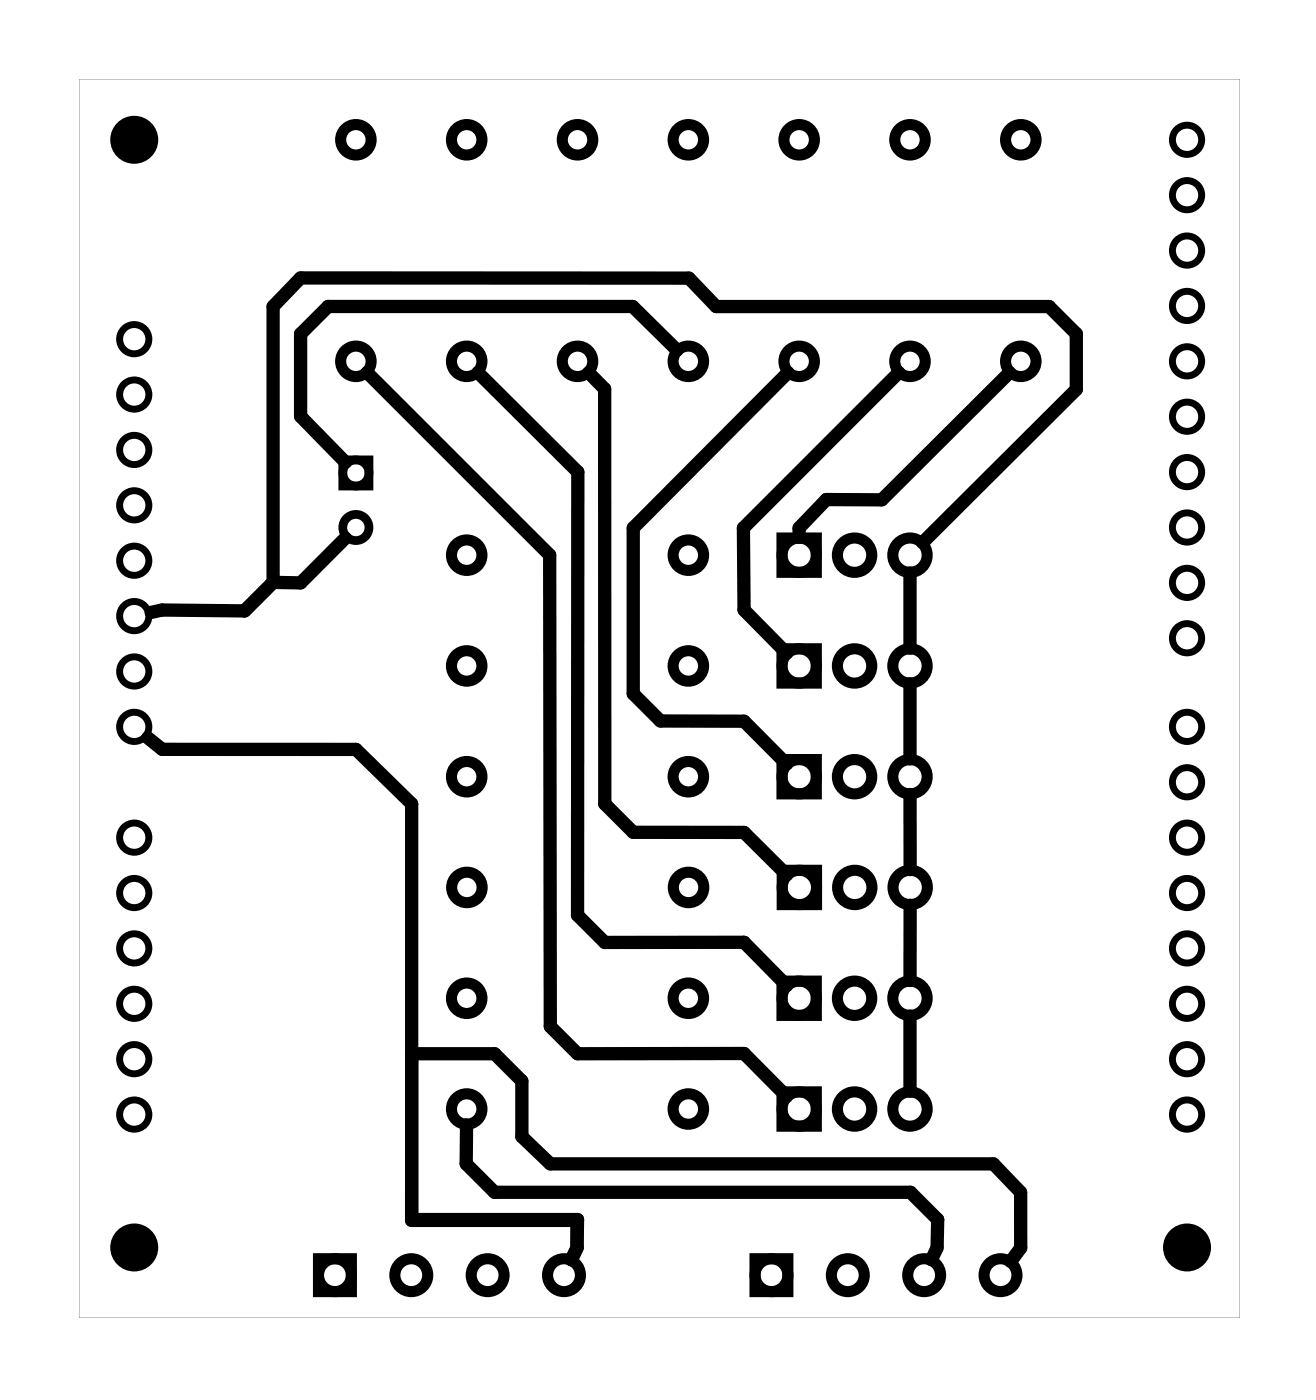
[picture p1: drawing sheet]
<svg xmlns="http://www.w3.org/2000/svg" width="60mm" height="64mm" viewBox="0 0 60 64" stroke-linecap="round" stroke-linejoin="round" font-family="sans-serif">
<path d="M3.6 3.6h53.2v56.8h-53.2zM3.6 3.6v56.8h53.2v-56.8z" fill="#000"/>
<g fill="none" stroke="#000" stroke-width=".32">
<circle cx="6.2" cy="15.6" r=".67"/>
<circle cx="6.2" cy="18.1" r=".67"/>
<circle cx="54.4" cy="11.5" r=".67"/>
<circle cx="54.4" cy="16.6" r=".67"/>
<circle cx="54.4" cy="14" r=".67"/>
<circle cx="54.4" cy="19.1" r=".67"/>
<circle cx="54.4" cy="6.4" r=".67"/>
<circle cx="54.4" cy="9" r=".67"/>
<circle cx="6.2" cy="33.3" r=".67"/>
<circle cx="6.2" cy="38.4" r=".67"/>
<circle cx="6.2" cy="25.7" r=".67"/>
<circle cx="6.2" cy="20.6" r=".67"/>
<circle cx="6.2" cy="23.2" r=".67"/>
<circle cx="6.2" cy="28.3" r=".67"/>
<circle cx="6.2" cy="30.8" r=".67"/>
<circle cx="54.4" cy="38.4" r=".67"/>
<circle cx="54.4" cy="35.9" r=".67"/>
<circle cx="54.4" cy="33.3" r=".67"/>
<circle cx="54.4" cy="24.2" r=".67"/>
<circle cx="54.4" cy="21.7" r=".67"/>
<circle cx="54.4" cy="26.7" r=".67"/>
<circle cx="54.4" cy="29.3" r=".67"/>
<circle cx="6.2" cy="48.6" r=".67"/>
<circle cx="6.2" cy="41" r=".67"/>
<circle cx="6.2" cy="51.1" r=".67"/>
<circle cx="6.2" cy="46" r=".67"/>
<circle cx="6.2" cy="43.5" r=".67"/>
<circle cx="54.4" cy="51.1" r=".67"/>
<circle cx="54.4" cy="41" r=".67"/>
<circle cx="54.4" cy="48.6" r=".67"/>
<circle cx="54.4" cy="46" r=".67"/>
<circle cx="54.4" cy="43.5" r=".67"/>
</g>
<g fill="#000">
<circle cx="6.2" cy="6.4" r="1.1"/>
<circle cx="6.2" cy="57.2" r="1.1"/>
<circle cx="54.4" cy="57.2" r="1.1"/>
</g>
<g fill="none" stroke="#000" stroke-width=".4">
<path d="M15.7 21.1h1.2v1.2h-1.2z"/>
<circle cx="16.3" cy="24.2" r=".6"/>
<circle cx="16.3" cy="21.7" r=".6"/>
</g>
<g fill="none" stroke="#000" stroke-width=".51">
<path d="M35.8 34.8h1.6v1.6h-1.6zM35.8 29.8h1.6v1.5h-1.6zM35.8 24.7h1.6v1.5h-1.6zM35.9 39.9h1.5v1.6h-1.5zM14.6 57.7h1.5v1.5h-1.5zM34.6 57.7h1.5v1.5h-1.5zM35.8 50.1h1.6v1.5h-1.6zM35.8 45h1.6v1.6h-1.6z"/>
<circle cx="16.3" cy="6.4" r=".7"/>
<circle cx="16.3" cy="16.6" r=".7"/>
<circle cx="21.4" cy="6.4" r=".7"/>
<circle cx="21.4" cy="16.6" r=".7"/>
<circle cx="26.5" cy="6.4" r=".7"/>
<circle cx="26.5" cy="16.6" r=".7"/>
<circle cx="31.6" cy="6.4" r=".7"/>
<circle cx="31.6" cy="16.6" r=".7"/>
<circle cx="36.6" cy="6.4" r=".7"/>
<circle cx="36.6" cy="16.6" r=".7"/>
<circle cx="41.7" cy="6.4" r=".7"/>
<circle cx="41.7" cy="16.6" r=".7"/>
<circle cx="46.8" cy="6.4" r=".7"/>
<circle cx="46.8" cy="16.6" r=".7"/>
<circle cx="21.4" cy="25.5" r=".7"/>
<circle cx="21.4" cy="35.6" r=".7"/>
<circle cx="21.4" cy="30.5" r=".7"/>
<circle cx="31.6" cy="30.5" r=".7"/>
<circle cx="31.6" cy="25.5" r=".7"/>
<circle cx="31.6" cy="35.6" r=".7"/>
<circle cx="36.6" cy="35.6" r=".79"/>
<circle cx="36.6" cy="30.5" r=".79"/>
<circle cx="36.6" cy="25.5" r=".79"/>
<circle cx="39.2" cy="30.5" r=".79"/>
<circle cx="39.2" cy="25.5" r=".79"/>
<circle cx="39.2" cy="35.6" r=".79"/>
<circle cx="41.7" cy="35.6" r=".79"/>
<circle cx="41.7" cy="25.5" r=".79"/>
<circle cx="41.7" cy="30.5" r=".79"/>
<circle cx="15.4" cy="58.5" r=".75"/>
<circle cx="18.9" cy="58.5" r=".75"/>
<circle cx="21.4" cy="50.9" r=".7"/>
<circle cx="21.4" cy="45.8" r=".7"/>
<circle cx="21.4" cy="40.7" r=".7"/>
<circle cx="22.4" cy="58.5" r=".75"/>
<circle cx="25.9" cy="58.5" r=".75"/>
<circle cx="31.6" cy="45.8" r=".7"/>
<circle cx="31.6" cy="50.9" r=".7"/>
<circle cx="31.6" cy="40.7" r=".7"/>
<circle cx="35.4" cy="58.5" r=".75"/>
<circle cx="36.6" cy="45.8" r=".79"/>
<circle cx="36.6" cy="50.9" r=".79"/>
<circle cx="36.6" cy="40.7" r=".79"/>
<circle cx="38.9" cy="58.5" r=".75"/>
<circle cx="39.2" cy="45.8" r=".79"/>
<circle cx="39.2" cy="50.9" r=".79"/>
<circle cx="39.2" cy="40.7" r=".79"/>
<circle cx="41.7" cy="45.8" r=".79"/>
<circle cx="41.7" cy="50.9" r=".79"/>
<circle cx="41.7" cy="40.7" r=".79"/>
<circle cx="42.4" cy="58.5" r=".75"/>
<circle cx="45.9" cy="58.5" r=".75"/>
</g>
<g fill="none" stroke="#000" stroke-width=".61">
<path d="M16.8 17.1l8.4 8.4v21.6l1.3 1.2h7.6l2 2M21.9 17.1l4.6 4.5v20.4l1.2 1.2h6.4l2 2M27 17.1l.7 .7v19.1l1.3 1.3h5.1l2 1.9M31 16.1l-2-2h-14l-1.2 1.2v3.8l2 2.1M36.1 17.1l-7.1 7.1v7.6l1.3 1.3h3.8l2 1.9M41.2 17.1l-7.1 7.1v3.8l2 2M46.3 17.1l-5.9 5.8h-2.5l-1.3 1.3v.4M6.8 33.8l.6 .6h8.9l2.6 2.5v19.1h7.5v1.2M12.5 26.7l-1.3 1.3h-3.8l-.5 .1M15.8 24.7l-2 2h-1.3M41.7 26.3v3.4M41.7 31.4v3.4"/>
<path d="M41.7 36.4v3.5M42.3 24.9l7-7v-2.6l-1.2-1.2h-15.3l-1.2-1.3-17.8-.1-1.3 1.4v12.6M18.9 48.3h3.8l1.2 1.3v2.5l1.3 1.3h20.3l1.3 1.3v2.5l-.5 .7M18.9 55.9h7.6l-.1 1.3M21.4 51.6v1.8l1.3 1.3h19l1.3 1.2v1.3l-.3 .6M26.4 57.2l-.2 .6M41.7 46.6v3.4M41.7 41.5v3.5"/>
</g>
</svg>
